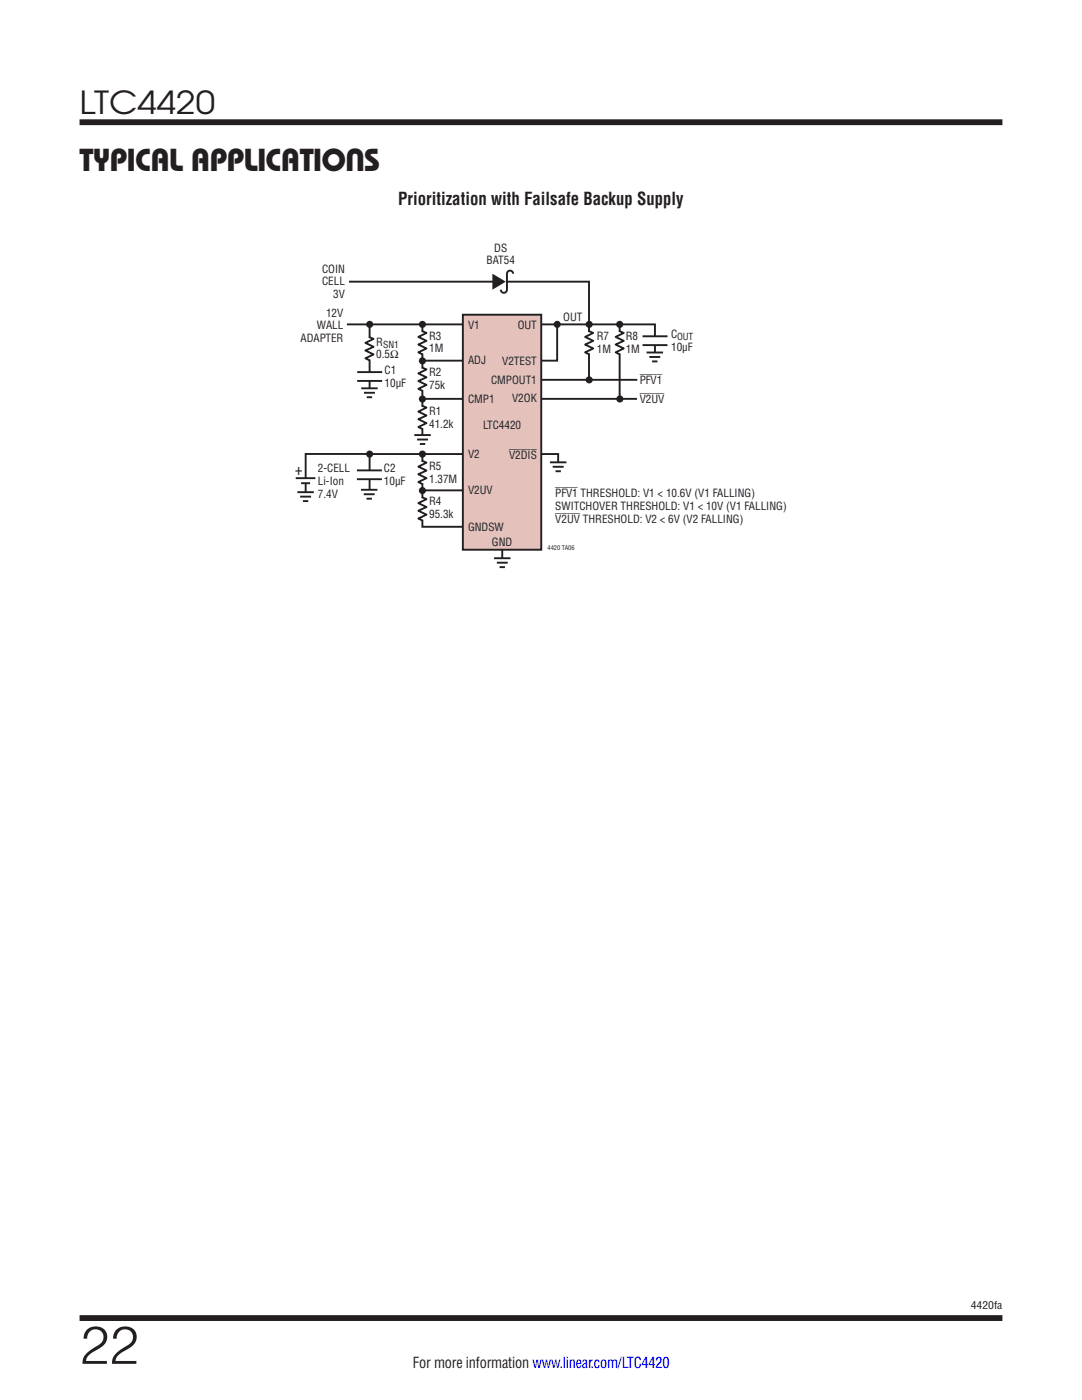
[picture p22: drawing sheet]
<svg xmlns="http://www.w3.org/2000/svg" width="216mm" height="279mm" viewBox="0 0 216 279" stroke-linecap="round" stroke-linejoin="round" font-family="sans-serif">
<defs><g id="words">
<text font-size="10.6" fill="#231f20" x="15.9" y="272.2">22</text>
<g font-size="6.3" fill="#231f20">
<text x="15.9" y="22.8">LTC4420</text>
<text x="15.8" y="34.1">TYPICAL APPLICATIONS</text>
</g>
<text font-size="3.5" fill="#231f20" x="79.5" y="41">Prioritization with Failsafe Backup Supply</text>
<text font-size="3.2" fill="#231f20" x="58.8" y="94.7">+</text>
<text font-size="3" fill="#231f20" x="82.4" y="273.1">For more information www.linear.com/LTC4420</text>
<g font-size="2.2" fill="#231f20">
<text x="97.1" y="52.8">BAT54</text>
<text x="98.6" y="50.2">DS</text>
<text x="64.3" y="54.4">COIN</text>
<text x="64.3" y="57">CELL</text>
<text x="66.5" y="59.5">3V</text>
<text x="63.2" y="65.7">WALL</text>
<text x="65.1" y="63.2">12V</text>
<text x="93.4" y="65.7">V1</text>
<text x="103.3" y="65.7">OUT</text>
<text x="112.4" y="64.1">OUT</text>
<text x="60" y="68.3">ADAPTER</text>
<text x="75.1" y="69">R</text>
<text x="75.1" y="71.5">0.5Ω</text>
<text x="85.6" y="67.8">R3</text>
<text x="85.6" y="70.3">1M</text>
<text x="119.1" y="67.9">R7</text>
<text x="119.1" y="70.4">1M</text>
<text x="124.9" y="67.9">R8</text>
<text x="124.9" y="70.4">1M</text>
<text x="133.9" y="67.5">C</text>
<text x="133.9" y="70">10µF</text>
<text x="76.7" y="74.6">C1</text>
<text x="76.7" y="77.2">10µF</text>
<text x="85.6" y="75">R2</text>
<text x="85.6" y="77.6">75k</text>
<text x="93.4" y="72.7">ADJ</text>
<text x="98" y="76.6">CMPOUT1</text>
<text x="100.2" y="72.9">V2TEST</text>
<text x="127.7" y="76.6">PFV1</text>
<text x="85.6" y="82.8">R1</text>
<text x="93.4" y="80.4">CMP1</text>
<text x="102.2" y="80.3">V2OK</text>
<text x="127.7" y="80.4">V2UV</text>
<text x="85.6" y="85.3">41.2k</text>
<text x="96.4" y="85.6">LTC4420</text>
<text x="63.4" y="94.2">2-CELL</text>
<text x="76.6" y="94.2">C2</text>
<text x="85.6" y="93.8">R5</text>
<text x="93.4" y="91.4">V2</text>
<text x="101.6" y="91.5">V2DIS</text>
<text x="63.4" y="96.8">Li-Ion</text>
<text x="63.4" y="99.3">7.4V</text>
<text x="76.6" y="96.8">10µF</text>
<text x="85.6" y="96.3">1.37M</text>
<text x="85.6" y="100.8">R4</text>
<text x="93.4" y="98.7">V2UV</text>
<text x="110.8" y="101.8">SWITCHOVER THRESHOLD: V1 &lt; 10V (V1 FALLING)</text>
<text x="110.8" y="99.3">PFV1 THRESHOLD: V1 &lt; 10.6V (V1 FALLING)</text>
<text x="85.6" y="103.4">95.3k</text>
<text x="93.4" y="105.9">GNDSW</text>
<text x="110.8" y="104.3">V2UV THRESHOLD: V2 &lt; 6V (V2 FALLING)</text>
<text x="98.2" y="108.9">GND</text>
</g>
<text font-size="2.1" fill="#231f20" x="193.7" y="261.2">4420fa</text>
<g font-size="1.9" fill="#231f20">
<text x="76.4" y="69.5">SN1</text>
<text x="135.1" y="67.9">OUT</text>
</g>
<text font-size="1.3" fill="#231f20" x="109.3" y="109.7">4420 TA06</text>
</g></defs>
<path d="M15.9 24.4h184.1M15.9 263h184.1" fill="none" stroke="#231f20" stroke-width="1.2" stroke-linecap="butt"/>
<path d="M69.6 56.2h47.9v19.6M69.2 64.7h61.5v7.4M84.3 65.1v22.2M84.8 79.6h42.3M111.2 64.6v7.4h-26.4M123.6 64.6v15M84.3 91v14.1h9.4M84.8 97.9h8.4M111.4 93.3v-2.7h-37.7v7.2M100.2 104.9v7.5" fill="none" stroke="#231f20" stroke-width=".38"/>
<path d="M92.4 62.8h15.6v46.9h-15.6z" fill="#e5c1bc"/>
<g fill="none" stroke="#231f20" stroke-width=".38">
<path d="M84.2 66.1l.9 .3-1.6 .8 1.6 .8-1.6 .8 1.6 .7-1.6 .8 .9 .4M92.4 62.8h15.6v46.9h-15.6zM129 70.4h3.3M129.6 71.2h2.1M130.1 72.1h1.1M82.7 86.8h3.3M83.2 87.7h2.2M83.8 88.6h1.1M109.7 92.3h3.3M110.3 93.2h2.2M110.8 94h1.1M98.6 111.4h3.3"/>
<path d="M99.1 112.3h2.2M99.7 113.2h1.1"/>
</g>
<path d="M84.3 66.2v4.4M130.7 70.4v2M84.3 86.8v2M111.4 92.3v2M100.2 111.4v2" fill="none" stroke="#fff" stroke-width=".95" stroke-linecap="butt"/>
<g fill="#231f20">
<circle cx="84.3" cy="64.7" r=".71"/>
<circle cx="73.8" cy="64.7" r=".71"/>
</g>
<path d="M84.3 73.5v4.4" fill="none" stroke="#fff" stroke-width=".95" stroke-linecap="butt"/>
<path d="M84.2 73.3l.9 .4-1.6 .8 1.6 .8-1.6 .7 1.6 .8-1.6 .8 .9 .4" fill="none" stroke="#231f20" stroke-width=".38"/>
<g fill="#231f20">
<circle cx="84.3" cy="72" r=".71"/>
<circle cx="111.2" cy="64.7" r=".71"/>
</g>
<path d="M117.6 66.2v4.4" fill="none" stroke="#fff" stroke-width=".95" stroke-linecap="butt"/>
<path d="M117.5 66.1l.9 .3-1.6 .8 1.6 .8-1.6 .8 1.6 .7-1.6 .8 .8 .4" fill="none" stroke="#231f20" stroke-width=".38"/>
<g fill="#231f20">
<circle cx="117.6" cy="64.7" r=".71"/>
<circle cx="117.6" cy="75.8" r=".71"/>
<circle cx="123.7" cy="79.6" r=".71"/>
</g>
<path d="M123.7 66.2v4.4" fill="none" stroke="#fff" stroke-width=".95" stroke-linecap="butt"/>
<path d="M123.5 66.1l1 .3-1.7 .8 1.7 .8-1.7 .8 1.7 .7-1.7 .8 .9 .4" fill="none" stroke="#231f20" stroke-width=".38"/>
<circle cx="123.7" cy="64.7" r=".71" fill="#231f20"/>
<path d="M84.3 81.1v4.4" fill="none" stroke="#fff" stroke-width=".95" stroke-linecap="butt"/>
<path d="M84.2 81l.9 .3-1.6 .8 1.6 .8-1.6 .8 1.6 .7-1.6 .8 .9 .5" fill="none" stroke="#231f20" stroke-width=".38"/>
<circle cx="84.3" cy="79.6" r=".71" fill="#231f20"/>
<path d="M84.3 92.1v4.4" fill="none" stroke="#fff" stroke-width=".95" stroke-linecap="butt"/>
<path d="M84.2 91.9l.9 .4-1.6 .8 1.6 .8-1.6 .7 1.6 .8-1.6 .8 .9 .4" fill="none" stroke="#231f20" stroke-width=".38"/>
<g fill="#231f20">
<circle cx="84.3" cy="90.6" r=".71"/>
<circle cx="73.8" cy="90.6" r=".71"/>
</g>
<path d="M84.3 99.4v4.4" fill="none" stroke="#fff" stroke-width=".95" stroke-linecap="butt"/>
<path d="M84.2 99.2l.9 .4-1.6 .8 1.6 .8-1.6 .7 1.6 .8-1.6 .8 .9 .4" fill="none" stroke="#231f20" stroke-width=".38"/>
<circle cx="84.3" cy="97.9" r=".71" fill="#231f20"/>
<path d="M108.1 75.8h19.1M128.2 67.1h5M128.2 68.9h5" fill="none" stroke="#231f20" stroke-width=".38"/>
<path d="M99.2 56.2h1.9M130.7 67.1v1.8" fill="none" stroke="#fff" stroke-width=".95" stroke-linecap="butt"/>
<path d="M98.2 54.6l2.7 1.6-2.7 1.6z" fill="#231f20"/>
<g fill="none" stroke="#231f20" stroke-width=".38">
<path d="M102.4 54.6a.62 .62 0 0 0-.6-.6 .62 .62 0 0 0-.6 .6v3.2a.62 .62 0 0 1-.7 .6 .62 .62 0 0 1-.6-.6M71.3 74.3h5M71.3 76h5M72.1 77.5h3.3M72.6 78.4h2.2M73.2 79.3h1.1M73.6 67.3l.9 .3-1.6 .8 1.6 .8-1.6 .8 1.6 .7-1.6 .8 .9 .4M73.8 64.7v14.5M59 95.4h3.9M59.3 98.2h3.3M59.9 99.1h2.2M60.1 96.4h1.8"/>
<path d="M71.2 93.9h5M71.2 95.6h5M72 97.7h3.3M72.6 98.6h2.2M73.1 99.5h1.1M73.7 90.6h-12.7v7.6M60.4 100h1.1"/>
</g>
<path d="M73.7 77.5v2M73.7 67.4v4.4M73.8 74.3v1.7M61 95.4v1M61 98.2v2M73.7 97.8v2M73.7 93.9v1.7" fill="none" stroke="#fff" stroke-width=".95" stroke-linecap="butt"/>
<use href="#words"/>
</svg>
